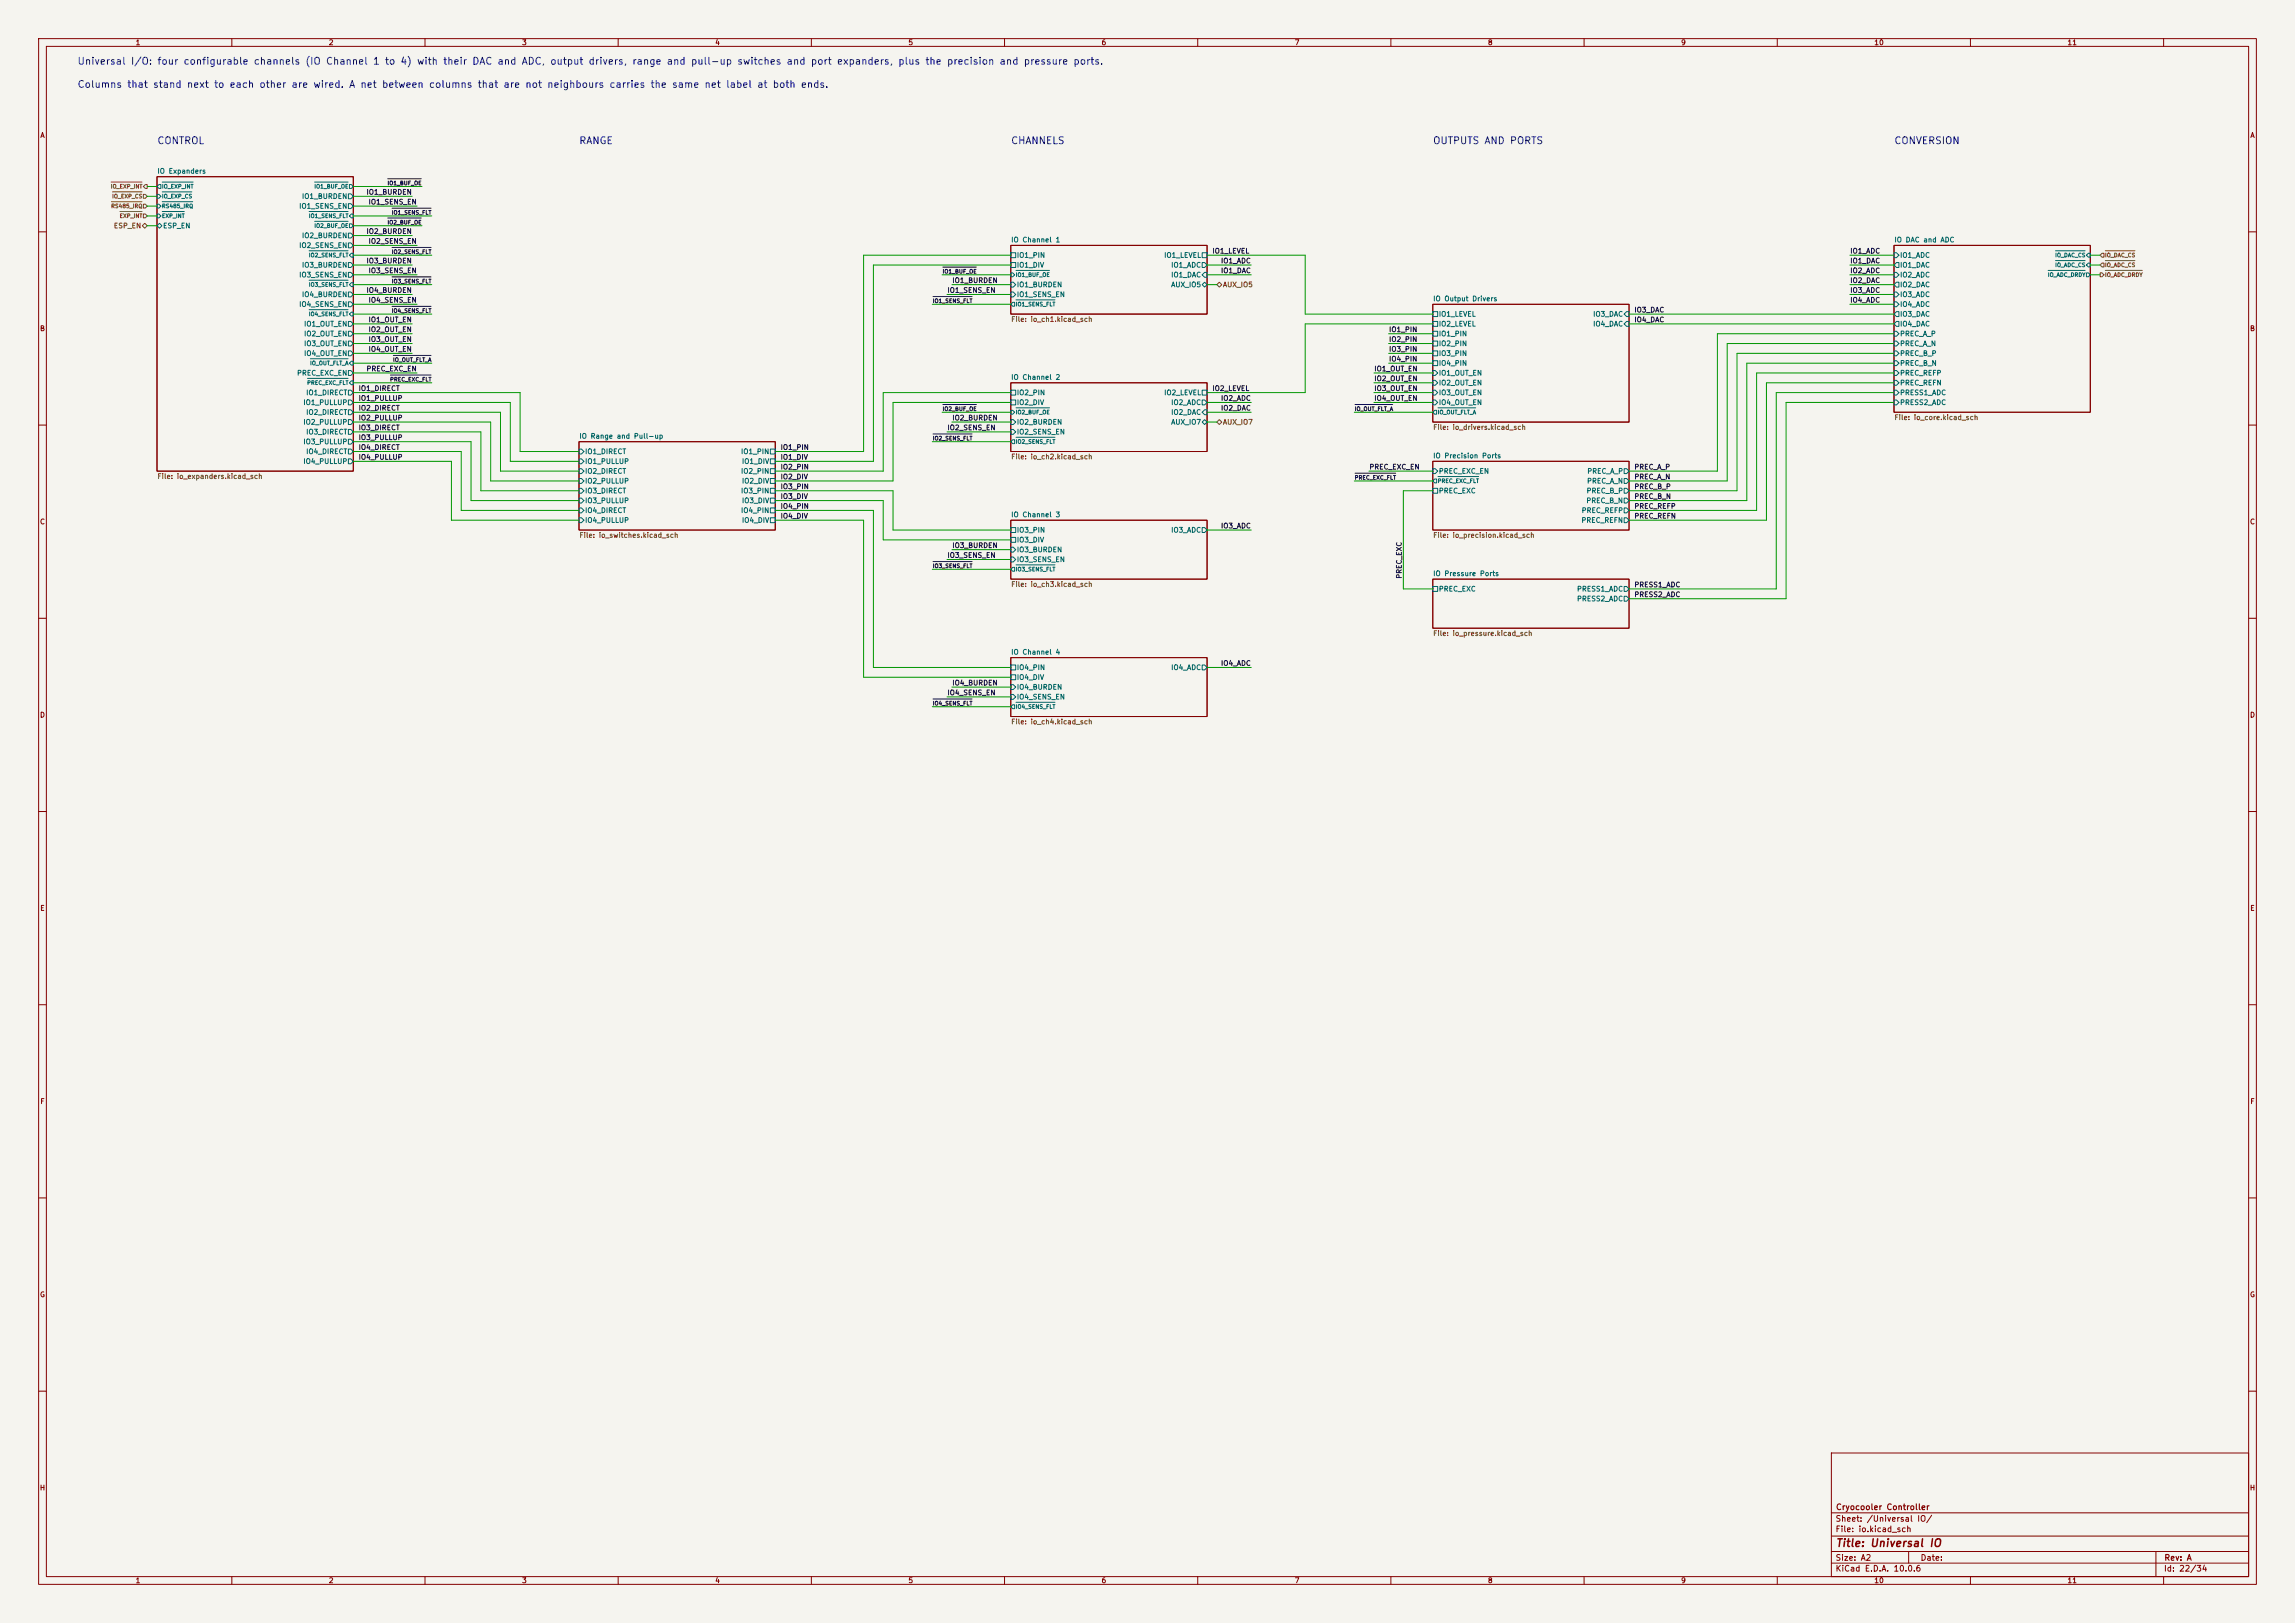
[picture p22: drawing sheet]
<svg xmlns="http://www.w3.org/2000/svg" width="594mm" height="420mm" viewBox="0 0 594 420" stroke-linecap="round" stroke-linejoin="round" font-family="sans-serif">
<defs><g id="words">
<text font-size="2" fill="#840000" x="475" y="400.8">Title: Universal IO</text>
<g font-size="1.8" fill="#0000c2">
<text x="19.9" y="17.2">Universal I/O: four configurable channels (IO Channel 1 to 4) with their DAC and ADC, output drivers, range and pull-up switches and port expanders, plus the precision and pressure ports.</text>
<text x="19.9" y="23.2">Columns that stand next to each other are wired. A net between columns that are not neighbours carries the same net label at both ends.</text>
<text x="40.6" y="37.7">CONTROL</text>
<text x="149.8" y="37.7">RANGE</text>
<text x="261.5" y="37.7">CHANNELS</text>
<text x="370.8" y="37.7">OUTPUTS AND PORTS</text>
<text x="490.1" y="37.7">CONVERSION</text>
</g>
<g font-size="1.5" fill="#840000">
<text x="475" y="394.1">Sheet: /Universal IO/</text>
<text x="475.1" y="391.1">Cryocooler Controller</text>
<text x="475" y="396.8">File: io.kicad_sch</text>
<text x="475" y="407">KiCad E.D.A. 10.0.6</text>
<text x="475" y="404.2">Size: A2</text>
<text x="497" y="404.2">Date:</text>
<text x="560" y="407">Id: 22/34</text>
<text x="560.1" y="404.2">Rev: A</text>
</g>
<g font-size="1.3" fill="#840000">
<text x="35" y="12">1</text>
<text x="85" y="12">2</text>
<text x="135" y="12">3</text>
<text x="185" y="12">4</text>
<text x="235" y="12">5</text>
<text x="285" y="12">6</text>
<text x="335" y="12">7</text>
<text x="385" y="12">8</text>
<text x="435" y="12">9</text>
<text x="485" y="12">10</text>
<text x="535" y="12">11</text>
<text x="10.3" y="36">A</text>
<text x="582.3" y="36">A</text>
<text x="10.2" y="86">B</text>
<text x="582.2" y="86">B</text>
<text x="10.2" y="136">C</text>
<text x="582.2" y="136">C</text>
<text x="10.2" y="186">D</text>
<text x="582.2" y="186">D</text>
<text x="10.3" y="236">E</text>
<text x="582.3" y="236">E</text>
<text x="10.3" y="286">F</text>
<text x="582.3" y="286">F</text>
<text x="10.2" y="336">G</text>
<text x="582.2" y="336">G</text>
<text x="10.2" y="386">H</text>
<text x="582.2" y="386">H</text>
<text x="35" y="410">1</text>
<text x="85" y="410">2</text>
<text x="135" y="410">3</text>
<text x="185" y="410">4</text>
<text x="235" y="410">5</text>
<text x="285" y="410">6</text>
<text x="335" y="410">7</text>
<text x="385" y="410">8</text>
<text x="435" y="410">9</text>
<text x="485" y="410">10</text>
<text x="535" y="410">11</text>
</g>
<g font-size="1.3" fill="#006464">
<text x="40.6" y="45.2">IO Expanders</text>
<text x="78" y="51.8">IO1_BURDEN</text>
<text x="42.1" y="59.4">ESP_EN</text>
<text x="77.3" y="54.3">IO1_SENS_EN</text>
<text x="77.3" y="64.5">IO2_SENS_EN</text>
<text x="78" y="61.9">IO2_BURDEN</text>
<text x="261.6" y="63">IO Channel 1</text>
<text x="490.2" y="63">IO DAC and ADC</text>
<text x="78" y="69.5">IO3_BURDEN</text>
<text x="263.1" y="67">IO1_PIN</text>
<text x="263.1" y="69.5">IO1_DIV</text>
<text x="301.2" y="67">IO1_LEVEL</text>
<text x="303" y="69.5">IO1_ADC</text>
<text x="491.7" y="67">IO1_ADC</text>
<text x="491.7" y="69.5">IO1_DAC</text>
<text x="77.3" y="72.1">IO3_SENS_EN</text>
<text x="78" y="77.2">IO4_BURDEN</text>
<text x="263.1" y="74.6">IO1_BURDEN</text>
<text x="263.1" y="77.2">IO1_SENS_EN</text>
<text x="303" y="72.1">IO1_DAC</text>
<text x="303" y="74.6">AUX_IO5</text>
<text x="491.7" y="72.1">IO2_ADC</text>
<text x="491.7" y="74.6">IO2_DAC</text>
<text x="491.7" y="77.2">IO3_ADC</text>
<text x="77.3" y="79.7">IO4_SENS_EN</text>
<text x="370.8" y="78.3">IO Output Drivers</text>
<text x="372.3" y="82.2">IO1_LEVEL</text>
<text x="412.2" y="82.2">IO3_DAC</text>
<text x="491.7" y="79.7">IO4_ADC</text>
<text x="491.7" y="82.2">IO3_DAC</text>
<text x="78.6" y="84.8">IO1_OUT_EN</text>
<text x="78.6" y="87.3">IO2_OUT_EN</text>
<text x="78.6" y="89.9">IO3_OUT_EN</text>
<text x="372.3" y="84.8">IO2_LEVEL</text>
<text x="372.3" y="87.3">IO1_PIN</text>
<text x="372.3" y="89.9">IO2_PIN</text>
<text x="412.2" y="84.8">IO4_DAC</text>
<text x="491.7" y="84.8">IO4_DAC</text>
<text x="491.7" y="87.3">PREC_A_P</text>
<text x="491.7" y="89.9">PREC_A_N</text>
<text x="78.6" y="92.4">IO4_OUT_EN</text>
<text x="372.3" y="92.4">IO3_PIN</text>
<text x="372.3" y="94.9">IO4_PIN</text>
<text x="491.7" y="92.4">PREC_B_P</text>
<text x="491.7" y="94.9">PREC_B_N</text>
<text x="76.8" y="97.5">PREC_EXC_EN</text>
<text x="261.6" y="98.6">IO Channel 2</text>
<text x="372.3" y="97.5">IO1_OUT_EN</text>
<text x="372.3" y="100">IO2_OUT_EN</text>
<text x="491.7" y="97.5">PREC_REFP</text>
<text x="491.7" y="100">PREC_REFN</text>
<text x="78.4" y="105.1">IO1_PULLUP</text>
<text x="79.1" y="102.6">IO1_DIRECT</text>
<text x="79.1" y="107.6">IO2_DIRECT</text>
<text x="263.1" y="102.6">IO2_PIN</text>
<text x="263.1" y="105.1">IO2_DIV</text>
<text x="301.2" y="102.6">IO2_LEVEL</text>
<text x="303" y="105.1">IO2_ADC</text>
<text x="303" y="107.6">IO2_DAC</text>
<text x="372.3" y="102.6">IO3_OUT_EN</text>
<text x="372.3" y="105.1">IO4_OUT_EN</text>
<text x="491.7" y="102.6">PRESS1_ADC</text>
<text x="491.7" y="105.1">PRESS2_ADC</text>
<text x="78.4" y="110.2">IO2_PULLUP</text>
<text x="79.1" y="112.7">IO3_DIRECT</text>
<text x="149.8" y="113.8">IO Range and Pull-up</text>
<text x="263.1" y="110.2">IO2_BURDEN</text>
<text x="263.1" y="112.7">IO2_SENS_EN</text>
<text x="303" y="110.2">AUX_IO7</text>
<text x="78.4" y="115.3">IO3_PULLUP</text>
<text x="79.1" y="117.8">IO4_DIRECT</text>
<text x="151.3" y="117.8">IO1_DIRECT</text>
<text x="191.7" y="117.8">IO1_PIN</text>
<text x="370.8" y="118.9">IO Precision Ports</text>
<text x="78.4" y="120.3">IO4_PULLUP</text>
<text x="151.3" y="120.3">IO1_PULLUP</text>
<text x="151.3" y="122.9">IO2_DIRECT</text>
<text x="151.3" y="125.4">IO2_PULLUP</text>
<text x="191.7" y="122.9">IO2_PIN</text>
<text x="191.9" y="120.3">IO1_DIV</text>
<text x="191.9" y="125.4">IO2_DIV</text>
<text x="372.3" y="122.9">PREC_EXC_EN</text>
<text x="410.6" y="125.4">PREC_A_N</text>
<text x="410.7" y="122.9">PREC_A_P</text>
<text x="151.3" y="128">IO3_DIRECT</text>
<text x="151.3" y="130.5">IO3_PULLUP</text>
<text x="191.7" y="128">IO3_PIN</text>
<text x="191.9" y="130.5">IO3_DIV</text>
<text x="372.3" y="128">PREC_EXC</text>
<text x="410.5" y="130.5">PREC_B_N</text>
<text x="410.5" y="128">PREC_B_P</text>
<text x="151.3" y="133">IO4_DIRECT</text>
<text x="151.3" y="135.6">IO4_PULLUP</text>
<text x="191.7" y="133">IO4_PIN</text>
<text x="191.9" y="135.6">IO4_DIV</text>
<text x="261.6" y="134.1">IO Channel 3</text>
<text x="409.2" y="135.6">PREC_REFN</text>
<text x="409.2" y="133">PREC_REFP</text>
<text x="263.1" y="138.1">IO3_PIN</text>
<text x="263.1" y="140.7">IO3_DIV</text>
<text x="263.1" y="143.2">IO3_BURDEN</text>
<text x="303" y="138.1">IO3_ADC</text>
<text x="263.1" y="145.7">IO3_SENS_EN</text>
<text x="370.8" y="149.4">IO Pressure Ports</text>
<text x="372.3" y="153.4">PREC_EXC</text>
<text x="408" y="153.4">PRESS1_ADC</text>
<text x="408" y="155.9">PRESS2_ADC</text>
<text x="261.6" y="169.7">IO Channel 4</text>
<text x="263.1" y="173.7">IO4_PIN</text>
<text x="303" y="173.7">IO4_ADC</text>
<text x="263.1" y="176.2">IO4_DIV</text>
<text x="263.1" y="178.8">IO4_BURDEN</text>
<text x="263.1" y="181.3">IO4_SENS_EN</text>
</g>
<g font-size="1.3" fill="#0f0f0f">
<text x="94.7" y="50.7">IO1_BURDEN</text>
<text x="95.3" y="53.2">IO1_SENS_EN</text>
<text x="94.7" y="60.8">IO2_BURDEN</text>
<text x="95.3" y="63.4">IO2_SENS_EN</text>
<text x="313.7" y="65.9">IO1_LEVEL</text>
<text x="478.8" y="65.9">IO1_ADC</text>
<text x="94.7" y="68.5">IO3_BURDEN</text>
<text x="95.3" y="71">IO3_SENS_EN</text>
<text x="315.9" y="68.5">IO1_ADC</text>
<text x="315.9" y="71">IO1_DAC</text>
<text x="478.8" y="71">IO2_ADC</text>
<text x="478.8" y="68.5">IO1_DAC</text>
<text x="94.7" y="76.1">IO4_BURDEN</text>
<text x="245.1" y="76.1">IO1_SENS_EN</text>
<text x="246.4" y="73.5">IO1_BURDEN</text>
<text x="478.8" y="76.1">IO3_ADC</text>
<text x="478.8" y="73.5">IO2_DAC</text>
<text x="95.3" y="83.7">IO1_OUT_EN</text>
<text x="95.3" y="78.6">IO4_SENS_EN</text>
<text x="422.9" y="83.7">IO4_DAC</text>
<text x="422.9" y="81.2">IO3_DAC</text>
<text x="478.8" y="78.6">IO4_ADC</text>
<text x="95.3" y="86.2">IO2_OUT_EN</text>
<text x="95.3" y="88.8">IO3_OUT_EN</text>
<text x="359.4" y="88.8">IO2_PIN</text>
<text x="359.4" y="86.2">IO1_PIN</text>
<text x="95.3" y="91.3">IO4_OUT_EN</text>
<text x="359.4" y="93.9">IO4_PIN</text>
<text x="359.4" y="91.3">IO3_PIN</text>
<text x="92.7" y="101.5">IO1_DIRECT</text>
<text x="94.7" y="96.4">PREC_EXC_EN</text>
<text x="313.7" y="101.5">IO2_LEVEL</text>
<text x="355.6" y="101.5">IO3_OUT_EN</text>
<text x="355.6" y="96.4">IO1_OUT_EN</text>
<text x="355.6" y="98.9">IO2_OUT_EN</text>
<text x="92.7" y="104">IO1_PULLUP</text>
<text x="92.7" y="106.6">IO2_DIRECT</text>
<text x="315.9" y="104">IO2_ADC</text>
<text x="315.9" y="106.6">IO2_DAC</text>
<text x="355.6" y="104">IO4_OUT_EN</text>
<text x="92.7" y="109.1">IO2_PULLUP</text>
<text x="92.7" y="111.6">IO3_DIRECT</text>
<text x="245.1" y="111.6">IO2_SENS_EN</text>
<text x="246.4" y="109.1">IO2_BURDEN</text>
<text x="92.7" y="114.2">IO3_PULLUP</text>
<text x="92.7" y="116.7">IO4_DIRECT</text>
<text x="92.7" y="119.3">IO4_PULLUP</text>
<text x="201.9" y="116.7">IO1_PIN</text>
<text x="201.9" y="119.3">IO1_DIV</text>
<text x="201.9" y="124.3">IO2_DIV</text>
<text x="201.9" y="121.8">IO2_PIN</text>
<text x="354.3" y="121.8">PREC_EXC_EN</text>
<text x="422.9" y="121.8">PREC_A_P</text>
<text x="422.9" y="124.3">PREC_A_N</text>
<text x="201.9" y="129.4">IO3_DIV</text>
<text x="201.9" y="132">IO4_PIN</text>
<text x="201.9" y="126.9">IO3_PIN</text>
<text x="422.9" y="126.9">PREC_B_P</text>
<text x="422.9" y="132">PREC_REFP</text>
<text x="422.9" y="129.4">PREC_B_N</text>
<text x="201.9" y="134.5">IO4_DIV</text>
<text x="315.9" y="137">IO3_ADC</text>
<text x="422.9" y="134.5">PREC_REFN</text>
<text x="246.4" y="142.1">IO3_BURDEN</text>
<text x="245.1" y="144.7">IO3_SENS_EN</text>
<text x="363.1" y="149.9" transform="rotate(-90 363.1 149.9)">PREC_EXC</text>
<text x="422.9" y="152.3">PRESS1_ADC</text>
<text x="422.9" y="154.8">PRESS2_ADC</text>
<text x="315.9" y="172.6">IO4_ADC</text>
<text x="246.4" y="177.7">IO4_BURDEN</text>
<text x="245.1" y="180.2">IO4_SENS_EN</text>
</g>
<g font-size="1.3" fill="#725600">
<text x="29.3" y="59.4">ESP_EN</text>
<text x="316.4" y="74.6">AUX_IO5</text>
<text x="261.6" y="83.6">File: io_ch1.kicad_sch</text>
<text x="316.4" y="110.2">AUX_IO7</text>
<text x="370.8" y="111.5">File: io_drivers.kicad_sch</text>
<text x="490.2" y="109">File: io_core.kicad_sch</text>
<text x="261.6" y="119.1">File: io_ch2.kicad_sch</text>
<text x="40.6" y="124.2">File: io_expanders.kicad_sch</text>
<text x="149.8" y="139.5">File: io_switches.kicad_sch</text>
<text x="370.8" y="139.5">File: io_precision.kicad_sch</text>
<text x="261.6" y="152.2">File: io_ch3.kicad_sch</text>
<text x="370.8" y="164.9">File: io_pressure.kicad_sch</text>
<text x="261.6" y="187.7">File: io_ch4.kicad_sch</text>
</g>
<g font-size="1" fill="#725600">
<text x="28.6" y="49">IO_EXP_INT</text>
<text x="28.9" y="51.6">IO_EXP_CS</text>
<text x="28.7" y="54.1">RS485_IRQ</text>
<text x="30.8" y="56.6">EXP_INT</text>
<text x="544.7" y="66.8">IO_DAC_CS</text>
<text x="544.7" y="71.9">IO_ADC_DRDY</text>
<text x="544.7" y="69.3">IO_ADC_CS</text>
</g>
<g font-size="1" fill="#006464">
<text x="41.8" y="49">IO_EXP_INT</text>
<text x="41.8" y="51.6">IO_EXP_CS</text>
<text x="81.2" y="49">IO1_BUF_OE</text>
<text x="41.8" y="54.1">RS485_IRQ</text>
<text x="41.8" y="56.6">EXP_INT</text>
<text x="79.8" y="56.6">IO1_SENS_FLT</text>
<text x="81.2" y="59.2">IO2_BUF_OE</text>
<text x="79.8" y="66.8">IO2_SENS_FLT</text>
<text x="262.8" y="71.9">IO1_BUF_OE</text>
<text x="529.9" y="71.9">IO_ADC_DRDY</text>
<text x="531.8" y="66.8">IO_DAC_CS</text>
<text x="531.8" y="69.3">IO_ADC_CS</text>
<text x="79.8" y="74.4">IO3_SENS_FLT</text>
<text x="79.8" y="82">IO4_SENS_FLT</text>
<text x="262.8" y="79.5">IO1_SENS_FLT</text>
<text x="80.1" y="94.7">IO_OUT_FLT_A</text>
<text x="79.4" y="99.8">PREC_EXC_FLT</text>
<text x="262.8" y="107.4">IO2_BUF_OE</text>
<text x="372" y="107.4">IO_OUT_FLT_A</text>
<text x="262.8" y="115.1">IO2_SENS_FLT</text>
<text x="372" y="125.2">PREC_EXC_FLT</text>
<text x="262.8" y="148.1">IO3_SENS_FLT</text>
<text x="262.8" y="183.6">IO4_SENS_FLT</text>
</g>
<g font-size="1" fill="#0f0f0f">
<text x="100.2" y="48.2">IO1_BUF_OE</text>
<text x="100.2" y="58.3">IO2_BUF_OE</text>
<text x="101.3" y="55.8">IO1_SENS_FLT</text>
<text x="101.3" y="65.9">IO2_SENS_FLT</text>
<text x="243.8" y="71">IO1_BUF_OE</text>
<text x="101.3" y="73.6">IO3_SENS_FLT</text>
<text x="101.3" y="81.2">IO4_SENS_FLT</text>
<text x="241.3" y="78.6">IO1_SENS_FLT</text>
<text x="101.6" y="93.9">IO_OUT_FLT_A</text>
<text x="100.8" y="99">PREC_EXC_FLT</text>
<text x="243.8" y="106.6">IO2_BUF_OE</text>
<text x="350.5" y="106.6">IO_OUT_FLT_A</text>
<text x="241.3" y="114.2">IO2_SENS_FLT</text>
<text x="350.5" y="124.4">PREC_EXC_FLT</text>
<text x="241.3" y="147.2">IO3_SENS_FLT</text>
<text x="241.3" y="182.8">IO4_SENS_FLT</text>
</g>
</g></defs>
<path d="M0 0h594v420h-594z" fill="#f5f4ef" stroke="#f5f4ef" stroke-width=".26"/>
<g fill="none" stroke="#840000" stroke-width=".26">
<path d="M10 10h574v400h-574zM12 12h570v396h-570zM60 10v2M110 10v2M160 10v2M210 10v2M260 10v2M310 10v2M360 10v2M410 10v2M460 10v2M510 10v2"/>
<path d="M560 10v2M40.6 45.7h50.8v76.2h-50.8zM10 60h2M261.6 63.5h50.8v17.8h-50.8zM370.8 78.7h50.8v30.5h-50.8zM490.2 63.5h50.8v43.2h-50.8zM582 60h2M261.6 99.1h50.8v17.7h-50.8zM10 110h2M149.9 114.3h50.8v22.9h-50.8zM370.8 119.4h50.8v17.8h-50.8zM582 110h2"/>
<path d="M261.6 134.6h50.8v15.3h-50.8zM370.8 149.9h50.8v12.7h-50.8zM10 160h2M261.6 170.2h50.8v15.2h-50.8zM582 160h2M10 210h2M582 210h2M10 260h2M582 260h2M10 310h2M582 310h2M10 360h2"/>
<path d="M474 376h108v32h-108zM582 360h2M474 397.5h108M474 391.5h108M60 408v2M110 408v2M160 408v2M210 408v2M260 408v2M310 408v2M360 408v2M410 408v2"/>
<path d="M460 408v2M474 404.5h108M474 401.5h108M494 401.5v3M510 408v2M558 401.5v6.5M560 408v2"/>
</g>
<g fill="none" stroke="#006464" stroke-width=".26">
<path d="M40.6 48.3l.5-.5h.5v1h-.5zM40.6 50.3h.5l.5 .5-.5 .5h-.5zM40.6 52.8h.5l.5 .5-.5 .5h-.5zM40.6 55.4h.5l.5 .5-.5 .5h-.5zM40.6 58.4l.7-.6 .6 .6-.6 .7zM42 47.1h8M42 49.7h7.6M42 52.2h7.9M42 54.7h5.7M80 54.7h10.1M81.4 47.1h8.7M81.4 57.3h8.7"/>
<path d="M90.2 50.2h.6l.6 .6-.6 .6h-.6zM90.2 52.7h.6l.6 .6-.6 .7h-.6zM90.4 47.8h.5l.5 .5-.5 .5h-.5zM90.4 55.9l.5-.5h.5v1h-.5zM90.4 57.9h.5l.5 .5-.5 .5h-.5zM80 64.9h10.1M80 72.5h10.1M90.2 60.3h.6l.6 .7-.6 .6h-.6zM90.2 62.9h.6l.6 .6-.6 .6h-.6zM90.2 67.9h.6l.6 .7-.6 .6h-.6zM90.2 70.5h.6l.6 .6-.6 .7h-.6zM90.2 75.6h.6l.6 .6-.6 .6h-.6z"/>
<path d="M90.2 78.1h.6l.6 .6-.6 .7h-.6zM90.4 66l.5-.5h.5v1h-.5zM90.4 73.7l.5-.5h.5v1h-.5zM261.6 65.4h1.3v1.3h-1.3zM261.6 67.9h1.3v1.3h-1.3zM261.6 70.6h.5l.5 .5-.5 .5h-.5zM261.6 73h.7l.6 .7-.6 .6h-.7zM261.6 75.6h.7l.6 .6-.6 .6h-.7zM261.6 78.7l.5-.5h.5v1h-.5zM263 70h8.6M263 77.6h10.1M311.1 65.4h1.3v1.3h-1.3z"/>
<path d="M311.1 67.9h.7l.6 .7-.6 .6h-.7zM311.1 73.7l.7-.7 .6 .7-.6 .6zM311.8 70.5h.6v1.3h-.6l-.7-.7zM490.2 65.4h.7l.6 .6-.6 .7h-.7zM490.2 70.5h.7l.6 .6-.6 .7h-.7zM490.2 75.6h.7l.6 .6-.6 .6h-.7zM490.2 78.1h.7l.6 .6-.6 .7h-.7zM490.9 67.9h.6v1.3h-.6l-.7-.6zM490.9 73h.6v1.3h-.6l-.7-.6zM530.1 70h9.6M532 64.9h7.7M532 67.4h7.7"/>
<path d="M540 66l.5-.5h.5v1h-.5zM540 68.6l.5-.5h.5v1h-.5zM540 70.6h.5l.5 .5-.5 .5h-.5zM79.6 97.9h10.5M80 80.1h10.1M80.3 92.8h9.8M90.2 83.2h.6l.6 .6-.6 .7h-.6zM90.2 85.7h.6l.6 .7-.6 .6h-.6zM90.2 88.3h.6l.6 .6-.6 .6h-.6zM90.2 90.8h.6l.6 .6-.6 .7h-.6zM90.2 95.9h.6l.6 .6-.6 .7h-.6zM90.4 81.3l.5-.5h.5v1h-.5z"/>
<path d="M90.9 93.5h.5v1h-.5l-.5-.5zM90.9 98.6h.5v1h-.5l-.5-.5zM370.8 80.6h1.3v1.3h-1.3zM370.8 83.2h1.3v1.3h-1.3zM370.8 85.7h1.3v1.3h-1.3zM370.8 88.3h1.3v1.2h-1.3zM370.8 90.8h1.3v1.3h-1.3zM370.8 93.3h1.3v1.3h-1.3zM370.8 95.9h.7l.6 .6-.6 .7h-.7zM370.8 98.4h.7l.6 .7-.6 .6h-.7zM421 80.6h.6v1.3h-.6l-.6-.6zM421 83.2h.6v1.3h-.6l-.6-.7z"/>
<path d="M490.2 85.7h.7l.6 .7-.6 .6h-.7zM490.2 88.3h.7l.6 .6-.6 .6h-.7zM490.2 90.8h.7l.6 .6-.6 .7h-.7zM490.2 93.3h.7l.6 .7-.6 .6h-.7zM490.2 95.9h.7l.6 .6-.6 .7h-.7zM490.2 98.4h.7l.6 .7-.6 .6h-.7zM490.9 80.6h.6v1.3h-.6l-.7-.6zM490.9 83.2h.6v1.3h-.6l-.7-.7zM90.2 101h.6l.6 .6-.6 .6h-.6zM90.2 103.5h.6l.6 .6-.6 .7h-.6zM90.2 106h.6l.6 .7-.6 .6h-.6zM90.2 108.6h.6l.6 .6-.6 .7h-.6z"/>
<path d="M90.2 111.1h.6l.6 .7-.6 .6h-.6zM90.2 113.7h.6l.6 .6-.6 .6h-.6zM90.2 116.2h.6l.6 .6-.6 .7h-.6zM90.2 118.7h.6l.6 .7-.6 .6h-.6zM149.9 116.2h.6l.6 .6-.6 .7h-.6zM149.9 118.7h.6l.6 .7-.6 .6h-.6zM199.4 116.2h1.3v1.3h-1.3zM199.4 118.7h1.3v1.3h-1.3zM261.6 101h1.3v1.2h-1.3zM261.6 103.5h1.3v1.3h-1.3zM261.6 106.2h.5l.5 .5-.5 .5h-.5zM261.6 108.6h.7l.6 .6-.6 .7h-.7z"/>
<path d="M261.6 111.1h.7l.6 .7-.6 .6h-.7zM262.1 113.8h.5v1h-.5l-.5-.5zM263 105.5h8.6M263 113.2h10.1M311.1 101h1.3v1.2h-1.3zM311.1 103.5h.7l.6 .6-.6 .7h-.7zM311.1 109.2l.7-.6 .6 .6-.6 .7zM311.8 106h.6v1.3h-.6l-.7-.6zM370.8 101h.7l.6 .6-.6 .6h-.7zM370.8 103.5h.7l.6 .6-.6 .7h-.7zM371.3 106.2h.5v1h-.5l-.5-.5zM372.2 105.5h9.7"/>
<path d="M490.2 101h.7l.6 .6-.6 .6h-.7zM490.2 103.5h.7l.6 .6-.6 .7h-.7zM149.9 121.3h.6l.6 .6-.6 .7h-.6zM149.9 123.8h.6l.6 .7-.6 .6h-.6zM149.9 126.4h.6l.6 .6-.6 .6h-.6zM149.9 128.9h.6l.6 .6-.6 .7h-.6zM149.9 131.4h.6l.6 .7-.6 .6h-.6zM149.9 134h.6l.6 .6-.6 .7h-.6zM199.4 121.3h1.3v1.3h-1.3zM199.4 123.8h1.3v1.3h-1.3zM199.4 126.4h1.3v1.2h-1.3zM199.4 128.9h1.3v1.3h-1.3z"/>
<path d="M199.4 131.4h1.3v1.3h-1.3zM199.4 134h1.3v1.3h-1.3zM261.6 136.5h1.3v1.3h-1.3zM261.6 139.1h1.3v1.2h-1.3zM311.1 136.5h.7l.6 .7-.6 .6h-.7zM370.8 121.3h.7l.6 .6-.6 .7h-.7zM370.8 126.4h1.3v1.2h-1.3zM371.3 124h.5v1h-.5l-.5-.5zM372.2 123.3h10.5M420.4 121.3h.6l.6 .6-.6 .7h-.6zM420.4 123.8h.6l.6 .7-.6 .6h-.6zM420.4 126.4h.6l.6 .6-.6 .6h-.6z"/>
<path d="M420.4 128.9h.6l.6 .6-.6 .7h-.6zM420.4 131.4h.6l.6 .7-.6 .6h-.6zM420.4 134h.6l.6 .6-.6 .7h-.6zM261.6 141.6h.7l.6 .6-.6 .7h-.7zM261.6 144.1h.7l.6 .7-.6 .6h-.7zM262.1 146.8h.5v1h-.5l-.5-.5zM263 146.2h10.1M370.8 151.8h1.3v1.2h-1.3zM420.4 151.8h.6l.6 .6-.6 .6h-.6zM420.4 154.3h.6l.6 .6-.6 .7h-.6zM261.6 172.1h1.3v1.3h-1.3zM261.6 174.6h1.3v1.3h-1.3z"/>
<path d="M261.6 177.2h.7l.6 .6-.6 .6h-.7zM261.6 179.7h.7l.6 .6-.6 .7h-.7zM311.1 172.1h.7l.6 .6-.6 .7h-.7zM261.6 182.9l.5-.5h.5v1h-.5zM263 181.7h10.1"/>
</g>
<g fill="none" stroke="#725600" stroke-width=".26">
<path d="M28.8 47.1h7.9M28.9 52.2h7.8M29.1 49.7h7.6M31 54.7h5.7M36.8 58.4l.7-.6 .6 .6-.6 .7zM37.1 50.3h.5l.5 .5-.5 .5h-.5zM37.1 52.8h.5l.5 .5-.5 .5h-.5zM37.1 55.4h.5l.5 .5-.5 .5h-.5zM37.1 48.3l.5-.5h.5v1h-.5zM315 73.7l.6-.7 .6 .7-.6 .6zM543.6 70.6h.5l.5 .5-.5 .5h-.5zM544.1 65.5h.5v1h-.5l-.5-.5z"/>
<path d="M544.1 68.1h.5v1h-.5l-.5-.5zM544.9 64.9h7.7M544.9 70h9.6M544.9 67.4h7.7M315 109.2l.6-.6 .6 .6-.6 .7z"/>
</g>
<g fill="none" stroke="#0f0f0f" stroke-width=".26">
<path d="M100.4 56.4h8.6M100.4 46.3h8.6M101.5 53.9h10.1M101.5 64h10.1M101.5 79.3h10.1M101.5 71.7h10.1M241.5 76.7h10.1M244 69.1h8.7M101 97.1h10.6M101.8 92h9.8M241.5 112.3h10.1M244 104.7h8.7"/>
<path d="M350.7 104.7h9.8M350.7 122.5h10.5M241.5 145.3h10.1M241.5 180.9h10.1"/>
</g>
<g fill="none" stroke="#009600" stroke-width=".26">
<path d="M38.1 55.9h2.5M38.1 53.3h2.5M38.1 58.4h2.5M38.1 50.8h2.5M38.1 48.3h2.5M91.4 55.9h20.4M91.4 53.3h16.5M91.4 58.4h17.8M91.4 50.8h15.3M91.4 48.3h17.8M91.4 66h20.4M91.4 78.7h16.5"/>
<path d="M91.4 73.7h20.4M91.4 76.2h15.3M91.4 71.1h16.5M91.4 68.6h15.3M91.4 63.5h16.5M91.4 61h15.3M241.3 78.7h20.3M243.8 71.1h17.8M245.1 76.2h16.5M246.4 73.7h15.2M261.6 68.6h-35.5v50.8h-25.4M261.6 66h-38.1v50.8h-22.8"/>
<path d="M312.4 66h25.4v15.3h33M312.4 73.7h2.6M312.4 71.1h11.4M312.4 68.6h11.4M478.8 66h11.4M478.8 78.7h11.4M478.8 73.7h11.4M478.8 76.2h11.4M478.8 71.1h11.4M478.8 68.6h11.4M541 66h2.6M541 71.1h2.6"/>
<path d="M541 68.6h2.6M91.4 96.5h16.5M91.4 99.1h20.4M91.4 91.4h15.3M91.4 94h20.4M91.4 81.3h20.4M91.4 86.4h15.3M91.4 88.9h15.3M91.4 83.8h15.3M355.6 96.5h15.2M355.6 99.1h15.2M359.4 91.4h11.4"/>
<path d="M359.4 94h11.4M359.4 86.4h11.4M359.4 88.9h11.4M370.8 83.8h-33v17.8h-25.4M421.6 81.3h68.6M421.6 83.8h68.6M490.2 96.5h-35.5v35.6h-33.1M490.2 94h-38.1v35.5h-30.5M490.2 88.9h-43.2v35.6h-25.4M490.2 99.1h-33v35.5h-35.6M490.2 86.4h-45.7v35.5h-22.9M490.2 91.4h-40.6v35.6h-28"/>
<path d="M91.4 101.6h43.2v15.2h15.3M91.4 104.1h40.7v15.3h17.8M91.4 116.8h28v15.3h30.5M91.4 114.3h30.5v15.2h28M91.4 106.7h38.1v15.2h20.4M91.4 111.8h33.1v15.2h25.4M91.4 119.4h25.4v15.2h33.1M91.4 109.2h35.6v15.3h22.9M241.3 114.3h20.3M243.8 106.7h17.8M245.1 111.8h16.5M246.4 109.2h15.2"/>
<path d="M261.6 101.6h-33v20.3h-27.9M261.6 104.1h-30.5v20.4h-30.4M312.4 104.1h11.4M312.4 106.7h11.4M312.4 109.2h2.6M350.5 106.7h20.3M355.6 101.6h15.2M355.6 104.1h15.2M490.2 104.1h-27.9v50.8h-40.7M490.2 101.6h-30.5v50.8h-38.1M200.7 132.1h25.4v40.6h35.5M200.7 129.5h27.9v10.2h33"/>
<path d="M200.7 127h30.4v10.2h30.5M200.7 134.6h22.8v40.7h38.1M312.4 137.2h11.4M350.5 124.5h20.3M354.3 121.9h16.5M370.8 127h-7.6v25.4h7.6M241.3 147.3h20.3M245.1 144.8h16.5M246.4 142.2h15.2M246.4 177.8h15.2M312.4 172.7h11.4M241.3 182.9h20.3"/>
<path d="M245.1 180.3h16.5"/>
</g>
<use href="#words"/>
</svg>
